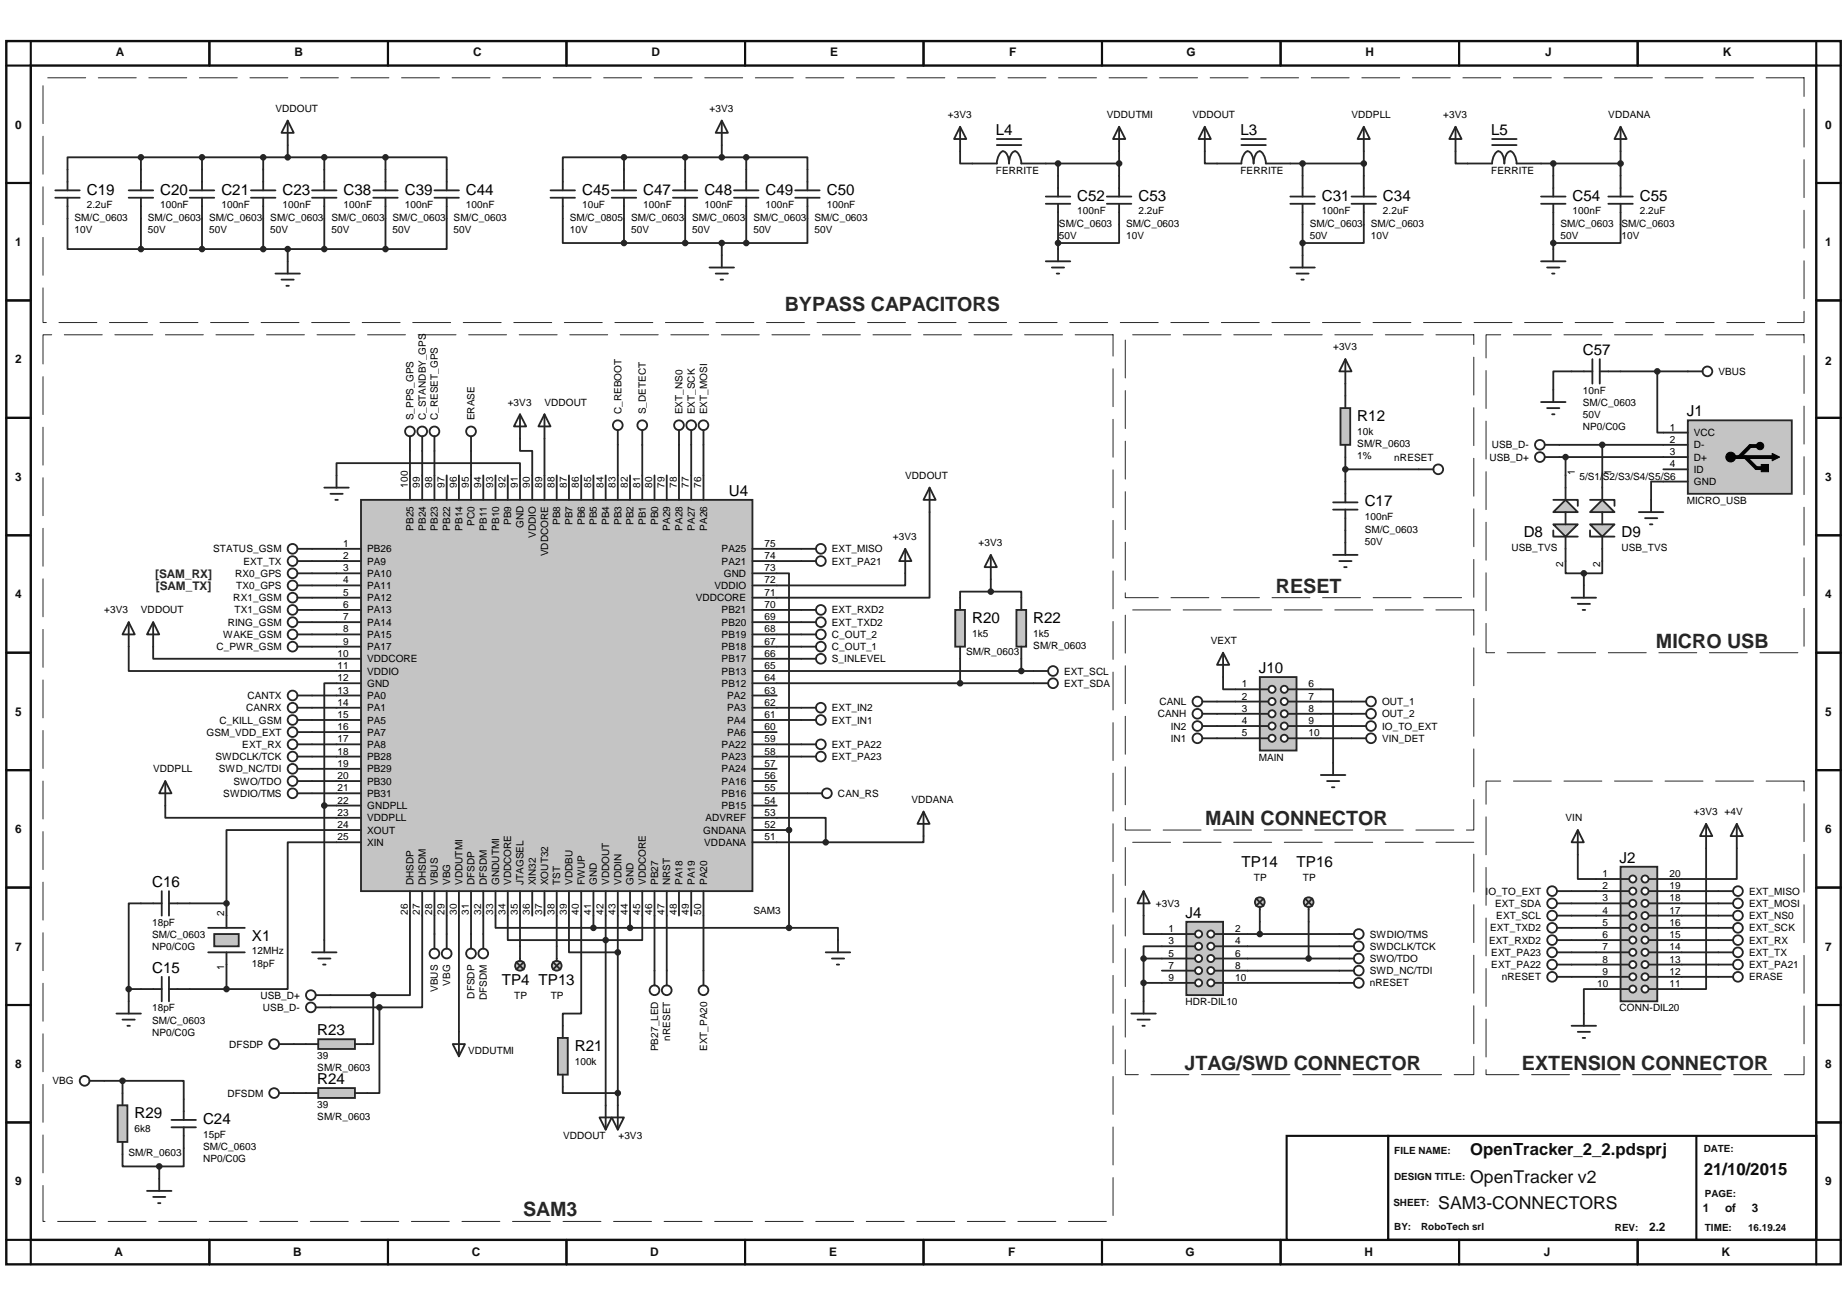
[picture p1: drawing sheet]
<svg xmlns="http://www.w3.org/2000/svg" width="297mm" height="210mm" viewBox="0 0 297 210" stroke-linecap="round" stroke-linejoin="round" font-family="sans-serif">
<defs><g id="words">
<g font-size="3.2" fill="#262626">
<text x="126.2" y="50.1">BYPASS CAPACITORS</text>
<text x="205.2" y="95.3">RESET</text>
<text x="266.3" y="104.2">MICRO USB</text>
<text x="193.8" y="132.7">MAIN CONNECTOR</text>
<text x="190.5" y="172">JTAG/SWD CONNECTOR</text>
<text x="244.8" y="172">EXTENSION CONNECTOR</text>
<text x="84.1" y="195.6">SAM3</text>
</g>
<g font-size="2.8" fill="#0e0e0e">
<text x="236.4" y="190.2">OpenTracker v2</text>
<text x="231.3" y="194.3">SAM3-CONNECTORS</text>
</g>
<g font-size="2.7" fill="#0e0e0e">
<text x="236.4" y="185.8">OpenTracker_2_2.pdsprj</text>
<text x="274" y="188.9">21/10/2015</text>
</g>
<g font-size="2.4">
<text x="160.2" y="21.7">L4</text>
<text x="199.5" y="21.7">L3</text>
<text x="239.8" y="21.7">L5</text>
<text x="14" y="31.3">C19</text>
<text x="25.8" y="31.3">C20</text>
<text x="35.6" y="31.3">C21</text>
<text x="45.4" y="31.3">C23</text>
<text x="55.3" y="31.3">C38</text>
<text x="65.1" y="31.3">C39</text>
<text x="74.9" y="31.3">C44</text>
<text x="93.6" y="31.3">C45</text>
<text x="103.5" y="31.3">C47</text>
<text x="113.3" y="31.3">C48</text>
<text x="123.1" y="31.3">C49</text>
<text x="133" y="31.3">C50</text>
<text x="173.2" y="32.3">C52</text>
<text x="183.1" y="32.3">C53</text>
<text x="212.6" y="32.3">C31</text>
<text x="222.4" y="32.3">C34</text>
<text x="252.9" y="32.3">C54</text>
<text x="263.7" y="32.3">C55</text>
<text x="254.6" y="57.1">C57</text>
<text x="218.3" y="67.7">R12</text>
<text x="271.3" y="66.9">J1</text>
<text x="117.2" y="79.7">U4</text>
<text x="219.5" y="81.4">C17</text>
<text x="245" y="86.3">D8</text>
<text x="260.8" y="86.3">D9</text>
<text x="156.3" y="100.1">R20</text>
<text x="166.2" y="100.1">R22</text>
<text x="202.4" y="108.2">J10</text>
<text x="24.5" y="142.6">C16</text>
<text x="199.7" y="139.4">TP14</text>
<text x="208.5" y="139.4">TP16</text>
<text x="260.5" y="138.7">J2</text>
<text x="190.6" y="147.5">J4</text>
<text x="40.5" y="151.2">X1</text>
<text x="24.5" y="156.4">C15</text>
<text x="80.7" y="158.4">TP4 TP13</text>
<text x="51" y="166.4">R23</text>
<text x="92.4" y="168.9">R21</text>
<text x="21.6" y="179.7">R29</text>
<text x="51" y="174.3">R24</text>
<text x="32.7" y="180.7">C24</text>
</g>
<g font-size="1.9" fill="#0e0e0e">
<text x="18.6" y="9.1">A</text>
<text x="47.3" y="9.1">B</text>
<text x="76.1" y="9.1">C</text>
<text x="104.8" y="9.1">D</text>
<text x="133.5" y="9.1">E</text>
<text x="162.3" y="9.1">F</text>
<text x="190.8" y="9.1">G</text>
<text x="219.6" y="9.1">H</text>
<text x="248.5" y="9.1">J</text>
<text x="277" y="9.1">K</text>
<text x="2.5" y="20.7">0</text>
<text x="293.5" y="20.7">0</text>
<text x="2.5" y="39.6">1</text>
<text x="293.5" y="39.6">1</text>
<text x="2.5" y="58.4">2</text>
<text x="293.5" y="58.7">2</text>
<text x="2.5" y="77.3">3</text>
<text x="293.5" y="77.3">3</text>
<text x="2.5" y="96.2">4</text>
<text x="293.5" y="96.2">4</text>
<text x="2.5" y="115.1">5</text>
<text x="293.5" y="115.1">5</text>
<text x="2.5" y="134">6</text>
<text x="293.5" y="134">6</text>
<text x="2.5" y="152.8">7</text>
<text x="293.5" y="152.8">7</text>
<text x="2.5" y="171.7">8</text>
<text x="293.5" y="171.7">8</text>
<text x="2.5" y="190.6">9</text>
<text x="293.5" y="190.6">9</text>
<text x="265.2" y="198">2.2</text>
<text x="273.9" y="194.8">1</text>
<text x="277.4" y="194.8">of</text>
<text x="281.7" y="194.8">3</text>
<text x="18.4" y="202">A</text>
<text x="47.2" y="202">B</text>
<text x="75.9" y="202">C</text>
<text x="104.6" y="202">D</text>
<text x="133.3" y="202">E</text>
<text x="162.1" y="202">F</text>
<text x="190.6" y="202">G</text>
<text x="219.4" y="202">H</text>
<text x="248.3" y="202">J</text>
<text x="276.9" y="202">K</text>
</g>
<g font-size="1.9" fill="#262626">
<text x="25" y="92.9">[SAM_RX]</text>
<text x="25.1" y="94.8">[SAM_TX]</text>
</g>
<g font-size="1.6">
<text x="44.3" y="18">VDDOUT</text>
<text x="114.1" y="18">+3V3</text>
<text x="152.4" y="19">+3V3</text>
<text x="178" y="19">VDDUTMI</text>
<text x="191.8" y="19">VDDOUT</text>
<text x="217.4" y="19">VDDPLL</text>
<text x="232.1" y="19">+3V3</text>
<text x="258.7" y="19">VDDANA</text>
<text x="160.2" y="27.9">FERRITE</text>
<text x="199.5" y="27.9">FERRITE</text>
<text x="239.8" y="27.9">FERRITE</text>
<text x="12" y="35.5">SM/C_0603</text>
<text x="14" y="33.5">2.2uF</text>
<text x="23.8" y="35.5">SM/C_0603</text>
<text x="25.8" y="33.5">100nF</text>
<text x="33.6" y="35.5">SM/C_0603</text>
<text x="35.6" y="33.5">100nF</text>
<text x="43.5" y="35.5">SM/C_0603</text>
<text x="45.4" y="33.5">100nF</text>
<text x="53.3" y="35.5">SM/C_0603</text>
<text x="55.3" y="33.5">100nF</text>
<text x="63.1" y="35.5">SM/C_0603</text>
<text x="65.1" y="33.5">100nF</text>
<text x="73" y="35.5">SM/C_0603</text>
<text x="74.9" y="33.5">100nF</text>
<text x="91.6" y="35.5">SM/C_0805</text>
<text x="93.6" y="33.5">10uF</text>
<text x="101.5" y="35.5">SM/C_0603</text>
<text x="103.5" y="33.5">100nF</text>
<text x="111.3" y="35.5">SM/C_0603</text>
<text x="113.3" y="33.5">100nF</text>
<text x="121.2" y="35.5">SM/C_0603</text>
<text x="123.1" y="33.5">100nF</text>
<text x="131" y="35.5">SM/C_0603</text>
<text x="133" y="33.5">100nF</text>
<text x="173.2" y="34.5">100nF</text>
<text x="183.1" y="34.5">2.2uF</text>
<text x="212.6" y="34.5">100nF</text>
<text x="222.4" y="34.5">2.2uF</text>
<text x="252.9" y="34.5">100nF</text>
<text x="263.7" y="34.5">2.2uF</text>
<text x="12" y="37.4">10V</text>
<text x="23.8" y="37.4">50V</text>
<text x="33.6" y="37.4">50V</text>
<text x="43.5" y="37.4">50V</text>
<text x="53.3" y="37.4">50V</text>
<text x="63.1" y="37.4">50V</text>
<text x="73" y="37.4">50V</text>
<text x="91.6" y="37.4">10V</text>
<text x="101.5" y="37.4">50V</text>
<text x="111.3" y="37.4">50V</text>
<text x="121.2" y="37.4">50V</text>
<text x="131" y="37.4">50V</text>
<text x="170.3" y="36.4">SM/C_0603</text>
<text x="170.3" y="38.4">50V</text>
<text x="181.1" y="36.4">SM/C_0603</text>
<text x="181.1" y="38.4">10V</text>
<text x="210.6" y="36.4">SM/C_0603</text>
<text x="210.6" y="38.4">50V</text>
<text x="220.5" y="36.4">SM/C_0603</text>
<text x="220.5" y="38.4">10V</text>
<text x="250.9" y="36.4">SM/C_0603</text>
<text x="250.9" y="38.4">50V</text>
<text x="260.8" y="36.4">SM/C_0603</text>
<text x="260.8" y="38.4">10V</text>
<text x="214.4" y="56.3">+3V3</text>
<text x="81.7" y="65.2">+3V3</text>
<text x="87.6" y="65.2">VDDOUT</text>
<text x="254.6" y="63.3">10nF</text>
<text x="254.6" y="65.3">SM/C_0603</text>
<text x="276.3" y="60.3">VBUS</text>
<text x="66.5" y="67.6" transform="rotate(-90 66.5 67.6)">S_PPS_GPS</text>
<text x="68.5" y="67.6" transform="rotate(-90 68.5 67.6)">C_STANDBY_GPS</text>
<text x="70.4" y="67.6" transform="rotate(-90 70.4 67.6)">C_RESET_GPS</text>
<text x="76.3" y="67.6" transform="rotate(-90 76.3 67.6)">ERASE</text>
<text x="99.9" y="66.6" transform="rotate(-90 99.9 66.6)">C_REBOOT</text>
<text x="103.9" y="66.6" transform="rotate(-90 103.9 66.6)">S_DETECT</text>
<text x="109.8" y="66.6" transform="rotate(-90 109.8 66.6)">EXT_NS0</text>
<text x="111.7" y="66.6" transform="rotate(-90 111.7 66.6)">EXT_SCK</text>
<text x="113.7" y="66.6" transform="rotate(-90 113.7 66.6)">EXT_MOSI</text>
<text x="218.3" y="69.9">10k</text>
<text x="218.3" y="71.9">SM/R_0603</text>
<text x="254.6" y="67.3">50V</text>
<text x="254.6" y="69.2">NP0/C0G</text>
<text x="268.6" y="69.2">1</text>
<text x="268.6" y="71.2">2</text>
<text x="272.4" y="70.1">VCC</text>
<text x="145.6" y="77">VDDOUT</text>
<text x="218.3" y="73.8">1%</text>
<text x="224.2" y="74.1">nRESET</text>
<text x="239.5" y="74.1">USB_D+</text>
<text x="239.9" y="72.1">USB_D-</text>
<text x="253.3" y="76.4" transform="rotate(-90 253.3 76.4)">1</text>
<text x="254" y="77.1">5/S1/S2/S3/S4/S5/S6</text>
<text x="259.2" y="76.4" transform="rotate(-90 259.2 76.4)">1</text>
<text x="268.6" y="73.2">3</text>
<text x="268.6" y="75.1">4</text>
<text x="272.4" y="72.1">D-</text>
<text x="272.4" y="74.1">D+</text>
<text x="272.4" y="76">ID</text>
<text x="272.4" y="78">GND</text>
<text x="65.6" y="78.4" transform="rotate(-90 65.6 78.4)">100</text>
<text x="67.5" y="78.4" transform="rotate(-90 67.5 78.4)">99</text>
<text x="69.5" y="78.4" transform="rotate(-90 69.5 78.4)">98</text>
<text x="71.5" y="78.4" transform="rotate(-90 71.5 78.4)">97</text>
<text x="73.4" y="78.4" transform="rotate(-90 73.4 78.4)">96</text>
<text x="75.4" y="78.4" transform="rotate(-90 75.4 78.4)">95</text>
<text x="77.4" y="78.4" transform="rotate(-90 77.4 78.4)">94</text>
<text x="79.3" y="78.4" transform="rotate(-90 79.3 78.4)">93</text>
<text x="81.3" y="78.4" transform="rotate(-90 81.3 78.4)">92</text>
<text x="83.3" y="78.4" transform="rotate(-90 83.3 78.4)">91</text>
<text x="85.2" y="78.4" transform="rotate(-90 85.2 78.4)">90</text>
<text x="87.2" y="78.4" transform="rotate(-90 87.2 78.4)">89</text>
<text x="89.2" y="78.4" transform="rotate(-90 89.2 78.4)">88</text>
<text x="91.1" y="78.4" transform="rotate(-90 91.1 78.4)">87</text>
<text x="93.1" y="78.4" transform="rotate(-90 93.1 78.4)">86</text>
<text x="95.1" y="78.4" transform="rotate(-90 95.1 78.4)">85</text>
<text x="97" y="78.4" transform="rotate(-90 97 78.4)">84</text>
<text x="99" y="78.4" transform="rotate(-90 99 78.4)">83</text>
<text x="101" y="78.4" transform="rotate(-90 101 78.4)">82</text>
<text x="102.9" y="78.4" transform="rotate(-90 102.9 78.4)">81</text>
<text x="104.9" y="78.4" transform="rotate(-90 104.9 78.4)">80</text>
<text x="106.9" y="78.4" transform="rotate(-90 106.9 78.4)">79</text>
<text x="108.8" y="78.4" transform="rotate(-90 108.8 78.4)">78</text>
<text x="110.8" y="78.4" transform="rotate(-90 110.8 78.4)">77</text>
<text x="112.8" y="78.4" transform="rotate(-90 112.8 78.4)">76</text>
<text x="219.5" y="83.7">100nF</text>
<text x="271.3" y="81">MICRO_USB</text>
<text x="34.3" y="88.8">STATUS_GSM</text>
<text x="55.2" y="87.9">1</text>
<text x="55.2" y="89.9">2</text>
<text x="59.1" y="88.8">PB26</text>
<text x="66.5" y="85.3" transform="rotate(-90 66.5 85.3)">PB25</text>
<text x="68.5" y="85.3" transform="rotate(-90 68.5 85.3)">PB24</text>
<text x="70.4" y="85.3" transform="rotate(-90 70.4 85.3)">PB23</text>
<text x="72.4" y="85.3" transform="rotate(-90 72.4 85.3)">PB22</text>
<text x="74.4" y="85.3" transform="rotate(-90 74.4 85.3)">PB14</text>
<text x="76.3" y="84.5" transform="rotate(-90 76.3 84.5)">PC0</text>
<text x="78.3" y="85.3" transform="rotate(-90 78.3 85.3)">PB11</text>
<text x="80.3" y="85.3" transform="rotate(-90 80.3 85.3)">PB10</text>
<text x="82.2" y="84.4" transform="rotate(-90 82.2 84.4)">PB9</text>
<text x="84.2" y="84.9" transform="rotate(-90 84.2 84.9)">GND</text>
<text x="86.2" y="86.5" transform="rotate(-90 86.2 86.5)">VDDIO</text>
<text x="88.1" y="89.5" transform="rotate(-90 88.1 89.5)">VDDCORE</text>
<text x="90.1" y="84.4" transform="rotate(-90 90.1 84.4)">PB8</text>
<text x="92.1" y="84.4" transform="rotate(-90 92.1 84.4)">PB7</text>
<text x="94" y="84.4" transform="rotate(-90 94 84.4)">PB6</text>
<text x="96" y="84.4" transform="rotate(-90 96 84.4)">PB5</text>
<text x="98" y="84.4" transform="rotate(-90 98 84.4)">PB4</text>
<text x="99.9" y="84.4" transform="rotate(-90 99.9 84.4)">PB3</text>
<text x="101.9" y="84.4" transform="rotate(-90 101.9 84.4)">PB2</text>
<text x="103.9" y="84.4" transform="rotate(-90 103.9 84.4)">PB1</text>
<text x="105.8" y="84.4" transform="rotate(-90 105.8 84.4)">PB0</text>
<text x="107.8" y="85.3" transform="rotate(-90 107.8 85.3)">PA29</text>
<text x="109.8" y="85.3" transform="rotate(-90 109.8 85.3)">PA28</text>
<text x="111.7" y="85.3" transform="rotate(-90 111.7 85.3)">PA27</text>
<text x="113.7" y="85.3" transform="rotate(-90 113.7 85.3)">PA26</text>
<text x="116.1" y="88.8">PA25</text>
<text x="123" y="87.9">75</text>
<text x="123" y="89.9">74</text>
<text x="133.8" y="88.8">EXT_MISO</text>
<text x="143.6" y="86.8">+3V3</text>
<text x="157.4" y="87.8">+3V3</text>
<text x="219.5" y="85.6">SM/C_0603</text>
<text x="219.5" y="87.6">50V</text>
<text x="243.1" y="88.6">USB_TVS</text>
<text x="260.8" y="88.6">USB_TVS</text>
<text x="37.8" y="92.8">RX0_GPS</text>
<text x="38" y="94.7">TX0_GPS</text>
<text x="39.2" y="90.8">EXT_TX</text>
<text x="55.2" y="91.9">3</text>
<text x="55.2" y="93.8">4</text>
<text x="55.2" y="95.8">5</text>
<text x="59.1" y="90.8">PA9</text>
<text x="59.1" y="92.8">PA10</text>
<text x="59.1" y="94.7">PA11</text>
<text x="114.9" y="94.7">VDDIO</text>
<text x="116.1" y="90.8">PA21</text>
<text x="116.4" y="92.8">GND</text>
<text x="123" y="91.9">73</text>
<text x="123" y="93.8">72</text>
<text x="123" y="95.8">71</text>
<text x="133.8" y="90.8">EXT_PA21</text>
<text x="251.4" y="91.1" transform="rotate(-90 251.4 91.1)">2</text>
<text x="257.3" y="91.1" transform="rotate(-90 257.3 91.1)">2</text>
<text x="16.8" y="98.6">+3V3</text>
<text x="22.7" y="98.6">VDDOUT</text>
<text x="36.6" y="100.6">RING_GSM</text>
<text x="37.5" y="96.7">RX1_GSM</text>
<text x="37.7" y="98.6">TX1_GSM</text>
<text x="55.2" y="97.7">6</text>
<text x="55.2" y="99.7">7</text>
<text x="55.2" y="101.7">8</text>
<text x="59.1" y="96.7">PA12</text>
<text x="59.1" y="98.6">PA13</text>
<text x="59.1" y="100.6">PA14</text>
<text x="111.9" y="96.7">VDDCORE</text>
<text x="116.1" y="98.6">PB21</text>
<text x="116.1" y="100.6">PB20</text>
<text x="123" y="97.7">70</text>
<text x="123" y="99.7">69</text>
<text x="123" y="101.7">68</text>
<text x="133.8" y="100.6">EXT_TXD2</text>
<text x="133.8" y="98.6">EXT_RXD2</text>
<text x="34.8" y="104.5">C_PWR_GSM</text>
<text x="35.9" y="102.6">WAKE_GSM</text>
<text x="54.3" y="105.6">10</text>
<text x="54.3" y="107.6">11</text>
<text x="55.2" y="103.7">9</text>
<text x="59.1" y="102.6">PA15</text>
<text x="59.1" y="104.5">PA17</text>
<text x="59.1" y="106.5">VDDCORE</text>
<text x="116.1" y="102.6">PB19</text>
<text x="116.1" y="104.5">PB18</text>
<text x="116.1" y="106.5">PB17</text>
<text x="123" y="103.7">67</text>
<text x="123" y="105.6">66</text>
<text x="123" y="107.6">65</text>
<text x="133.8" y="106.5">S_INLEVEL</text>
<text x="133.8" y="102.6">C_OUT_2</text>
<text x="133.8" y="104.5">C_OUT_1</text>
<text x="155.4" y="105.3">SM/R_0603</text>
<text x="156.3" y="102.3">1k5</text>
<text x="166.2" y="102.3">1k5</text>
<text x="166.2" y="104.3">SM/R_0603</text>
<text x="194.7" y="103.6">VEXT</text>
<text x="39.8" y="112.4">CANTX</text>
<text x="54.3" y="109.5">12</text>
<text x="54.3" y="111.5">13</text>
<text x="54.3" y="113.5">14</text>
<text x="59.1" y="108.5">VDDIO</text>
<text x="59.1" y="110.4">GND</text>
<text x="59.1" y="112.4">PA0</text>
<text x="116.1" y="108.5">PB13</text>
<text x="116.1" y="110.4">PB12</text>
<text x="116.9" y="112.4">PA2</text>
<text x="123" y="109.5">64</text>
<text x="123" y="113.5">62</text>
<text x="123" y="111.5">63</text>
<text x="171.1" y="108.5">EXT_SCL</text>
<text x="171.1" y="110.4">EXT_SDA</text>
<text x="186.5" y="113.4">CANL</text>
<text x="199.7" y="110.5">1</text>
<text x="199.7" y="112.5">2</text>
<text x="210.5" y="110.5">6</text>
<text x="210.5" y="112.5">7</text>
<text x="222.3" y="113.4">OUT_1</text>
<text x="33.2" y="118.3">GSM_VDD_EXT</text>
<text x="35.3" y="116.3">C_KILL_GSM</text>
<text x="39.6" y="114.4">CANRX</text>
<text x="54.3" y="115.4">15</text>
<text x="54.3" y="117.4">16</text>
<text x="54.3" y="119.4">17</text>
<text x="59.1" y="114.4">PA1</text>
<text x="59.1" y="116.3">PA5</text>
<text x="59.1" y="118.3">PA7</text>
<text x="116.9" y="114.4">PA3</text>
<text x="116.9" y="116.3">PA4</text>
<text x="116.9" y="118.3">PA6</text>
<text x="123" y="119.4">59</text>
<text x="123" y="115.4">61</text>
<text x="123" y="117.4">60</text>
<text x="133.8" y="116.3">EXT_IN1</text>
<text x="133.8" y="114.4">EXT_IN2</text>
<text x="186.2" y="115.3">CANH</text>
<text x="188.3" y="119.3">IN1</text>
<text x="188.3" y="117.3">IN2</text>
<text x="199.7" y="114.4">3</text>
<text x="199.7" y="116.4">4</text>
<text x="199.7" y="118.4">5</text>
<text x="210.5" y="114.4">8</text>
<text x="210.5" y="116.4">9</text>
<text x="210.5" y="118.4">10</text>
<text x="222.3" y="115.3">OUT_2</text>
<text x="222.3" y="119.3">VIN_DET</text>
<text x="222.3" y="117.3">IO_TO_EXT</text>
<text x="24.6" y="124.2">VDDPLL</text>
<text x="34.6" y="122.2">SWDCLK/TCK</text>
<text x="35.2" y="124.2">SWD_NC/TDI</text>
<text x="39" y="120.2">EXT_RX</text>
<text x="54.3" y="121.3">18</text>
<text x="54.3" y="123.3">19</text>
<text x="54.3" y="125.3">20</text>
<text x="59.1" y="120.2">PA8</text>
<text x="59.1" y="122.2">PB28</text>
<text x="59.1" y="124.2">PB29</text>
<text x="116.1" y="120.2">PA22</text>
<text x="116.1" y="122.2">PA23</text>
<text x="116.1" y="124.2">PA24</text>
<text x="123" y="121.3">58</text>
<text x="123" y="123.3">57</text>
<text x="123" y="125.3">56</text>
<text x="133.8" y="122.2">EXT_PA23</text>
<text x="133.8" y="120.2">EXT_PA22</text>
<text x="202.4" y="122.3">MAIN</text>
<text x="35.9" y="128.1">SWDIO/TMS</text>
<text x="37.5" y="126.2">SWO/TDO</text>
<text x="54.3" y="127.2">21</text>
<text x="54.3" y="129.2">22</text>
<text x="54.3" y="131.2">23</text>
<text x="59.1" y="126.2">PB30</text>
<text x="59.1" y="128.1">PB31</text>
<text x="59.1" y="130.1">GNDPLL</text>
<text x="116.1" y="126.2">PA16</text>
<text x="116.1" y="128.1">PB16</text>
<text x="116.1" y="130.1">PB15</text>
<text x="123" y="127.2">55</text>
<text x="123" y="129.2">54</text>
<text x="123" y="131.2">53</text>
<text x="134.8" y="128.1">CAN_RS</text>
<text x="146.6" y="129.1">VDDANA</text>
<text x="272.4" y="131.1">+3V3 +4V</text>
<text x="54.3" y="133.1">24</text>
<text x="54.3" y="135.1">25</text>
<text x="59.1" y="132.1">VDDPLL</text>
<text x="59.1" y="134">XOUT</text>
<text x="59.1" y="136">XIN</text>
<text x="113.1" y="134">GNDANA</text>
<text x="113.3" y="136">VDDANA</text>
<text x="113.4" y="132.1">ADVREF</text>
<text x="123" y="133.1">52</text>
<text x="123" y="135.1">51</text>
<text x="251.8" y="132.1">VIN</text>
<text x="66.5" y="142.3" transform="rotate(-90 66.5 142.3)">DHSDP</text>
<text x="68.5" y="142.3" transform="rotate(-90 68.5 142.3)">DHSDM</text>
<text x="70.4" y="142.3" transform="rotate(-90 70.4 142.3)">VBUS</text>
<text x="72.4" y="142.3" transform="rotate(-90 72.4 142.3)">VBG</text>
<text x="74.4" y="142.3" transform="rotate(-90 74.4 142.3)">VDDUTMI</text>
<text x="76.3" y="142.3" transform="rotate(-90 76.3 142.3)">DFSDP</text>
<text x="78.3" y="142.3" transform="rotate(-90 78.3 142.3)">DFSDM</text>
<text x="80.3" y="142.3" transform="rotate(-90 80.3 142.3)">GNDUTMI</text>
<text x="82.2" y="142.3" transform="rotate(-90 82.2 142.3)">VDDCORE</text>
<text x="84.2" y="142.3" transform="rotate(-90 84.2 142.3)">JTAGSEL</text>
<text x="86.2" y="142.3" transform="rotate(-90 86.2 142.3)">XIN32</text>
<text x="88.1" y="142.3" transform="rotate(-90 88.1 142.3)">XOUT32</text>
<text x="90.1" y="142.3" transform="rotate(-90 90.1 142.3)">TST</text>
<text x="92.1" y="142.3" transform="rotate(-90 92.1 142.3)">VDDBU</text>
<text x="94" y="142.3" transform="rotate(-90 94 142.3)">FWUP</text>
<text x="96" y="142.3" transform="rotate(-90 96 142.3)">GND</text>
<text x="98" y="142.3" transform="rotate(-90 98 142.3)">VDDOUT</text>
<text x="99.9" y="142.3" transform="rotate(-90 99.9 142.3)">VDDIN</text>
<text x="101.9" y="142.3" transform="rotate(-90 101.9 142.3)">GND</text>
<text x="103.9" y="142.3" transform="rotate(-90 103.9 142.3)">VDDCORE</text>
<text x="105.8" y="142.3" transform="rotate(-90 105.8 142.3)">PB27</text>
<text x="107.8" y="142.3" transform="rotate(-90 107.8 142.3)">NRST</text>
<text x="109.8" y="142.3" transform="rotate(-90 109.8 142.3)">PA18</text>
<text x="111.7" y="142.3" transform="rotate(-90 111.7 142.3)">PA19</text>
<text x="113.7" y="142.3" transform="rotate(-90 113.7 142.3)">PA20</text>
<text x="201.7" y="141.7">TP</text>
<text x="209.5" y="141.7">TP</text>
<text x="238.9" y="143.8">IO_TO_EXT</text>
<text x="257.7" y="141">1</text>
<text x="257.7" y="143">2</text>
<text x="268.5" y="141">20</text>
<text x="268.5" y="143">19</text>
<text x="281.3" y="143.8">EXT_MISO</text>
<text x="24.5" y="148.9">18pF</text>
<text x="36.1" y="147.2" transform="rotate(-90 36.1 147.2)">2</text>
<text x="65.6" y="147" transform="rotate(-90 65.6 147)">26</text>
<text x="67.5" y="147" transform="rotate(-90 67.5 147)">27</text>
<text x="69.5" y="147" transform="rotate(-90 69.5 147)">28</text>
<text x="71.5" y="147" transform="rotate(-90 71.5 147)">29</text>
<text x="73.4" y="147" transform="rotate(-90 73.4 147)">30</text>
<text x="75.4" y="147" transform="rotate(-90 75.4 147)">31</text>
<text x="77.4" y="147" transform="rotate(-90 77.4 147)">32</text>
<text x="79.3" y="147" transform="rotate(-90 79.3 147)">33</text>
<text x="81.3" y="147" transform="rotate(-90 81.3 147)">34</text>
<text x="83.3" y="147" transform="rotate(-90 83.3 147)">35</text>
<text x="85.2" y="147" transform="rotate(-90 85.2 147)">36</text>
<text x="87.2" y="147" transform="rotate(-90 87.2 147)">37</text>
<text x="89.2" y="147" transform="rotate(-90 89.2 147)">38</text>
<text x="91.1" y="147" transform="rotate(-90 91.1 147)">39</text>
<text x="93.1" y="147" transform="rotate(-90 93.1 147)">40</text>
<text x="95.1" y="147" transform="rotate(-90 95.1 147)">41</text>
<text x="97" y="147" transform="rotate(-90 97 147)">42</text>
<text x="99" y="147" transform="rotate(-90 99 147)">43</text>
<text x="101" y="147" transform="rotate(-90 101 147)">44</text>
<text x="102.9" y="147" transform="rotate(-90 102.9 147)">45</text>
<text x="104.9" y="147" transform="rotate(-90 104.9 147)">46</text>
<text x="106.9" y="147" transform="rotate(-90 106.9 147)">47</text>
<text x="108.8" y="147" transform="rotate(-90 108.8 147)">48</text>
<text x="110.8" y="147" transform="rotate(-90 110.8 147)">49</text>
<text x="112.8" y="147" transform="rotate(-90 112.8 147)">50</text>
<text x="121.2" y="146.9">SAM3</text>
<text x="185.9" y="145.8">+3V3</text>
<text x="187.9" y="149.9">1</text>
<text x="198.7" y="149.9">2</text>
<text x="239.6" y="149.8">EXT_TXD2</text>
<text x="240.4" y="145.8">EXT_SDA</text>
<text x="240.6" y="147.8">EXT_SCL</text>
<text x="257.7" y="144.9">3</text>
<text x="257.7" y="146.9">4</text>
<text x="257.7" y="148.9">5</text>
<text x="268.5" y="144.9">18</text>
<text x="268.5" y="146.9">17</text>
<text x="268.5" y="148.9">16</text>
<text x="281.3" y="145.8">EXT_MOSI</text>
<text x="281.3" y="147.8">EXT_NS0</text>
<text x="281.3" y="149.8">EXT_SCK</text>
<text x="24.5" y="150.8">SM/C_0603</text>
<text x="24.5" y="152.8">NP0/C0G</text>
<text x="36.1" y="156" transform="rotate(-90 36.1 156)">1</text>
<text x="40.5" y="153.5">12MHz</text>
<text x="40.5" y="155.4">18pF</text>
<text x="187.9" y="151.8">3</text>
<text x="187.9" y="153.8">5</text>
<text x="187.9" y="155.7">7</text>
<text x="198.7" y="151.8">4</text>
<text x="198.7" y="153.8">6</text>
<text x="198.7" y="155.7">8</text>
<text x="220.3" y="152.7">SWDCLK/TCK</text>
<text x="220.3" y="150.7">SWDIO/TMS</text>
<text x="220.3" y="154.7">SWO/TDO</text>
<text x="239.5" y="151.7">EXT_RXD2</text>
<text x="239.8" y="155.7">EXT_PA22</text>
<text x="239.8" y="153.7">EXT_PA23</text>
<text x="257.7" y="150.8">6</text>
<text x="257.7" y="152.8">7</text>
<text x="257.7" y="154.8">8</text>
<text x="268.5" y="150.8">15</text>
<text x="268.5" y="152.8">14</text>
<text x="268.5" y="154.8">13</text>
<text x="281.3" y="153.7">EXT_TX</text>
<text x="281.3" y="151.7">EXT_RX</text>
<text x="281.3" y="155.7">EXT_PA21</text>
<text x="41.9" y="160.6">USB_D+</text>
<text x="70.4" y="159.5" transform="rotate(-90 70.4 159.5)">VBUS</text>
<text x="72.4" y="158.5" transform="rotate(-90 72.4 158.5)">VBG</text>
<text x="76.3" y="160.6" transform="rotate(-90 76.3 160.6)">DFSDP</text>
<text x="78.3" y="160.8" transform="rotate(-90 78.3 160.8)">DFSDM</text>
<text x="82.7" y="160.7">TP</text>
<text x="88.6" y="160.7">TP</text>
<text x="187.9" y="157.7">9</text>
<text x="190.6" y="161.6">HDR-DIL10</text>
<text x="198.7" y="157.7">10</text>
<text x="220.3" y="158.6">nRESET</text>
<text x="220.3" y="156.6">SWD_NC/TDI</text>
<text x="241.5" y="157.6">nRESET</text>
<text x="256.9" y="158.7">10</text>
<text x="257.7" y="156.7">9</text>
<text x="268.5" y="156.7">12</text>
<text x="268.5" y="158.7">11</text>
<text x="281.3" y="157.6">ERASE</text>
<text x="24.5" y="162.6">18pF</text>
<text x="24.5" y="164.6">SM/C_0603</text>
<text x="24.5" y="166.6">NP0/C0G</text>
<text x="42.3" y="162.5">USB_D-</text>
<text x="107.8" y="167.3" transform="rotate(-90 107.8 167.3)">nRESET</text>
<text x="260.5" y="162.6">CONN-DIL20</text>
<text x="36.8" y="168.4">DFSDP</text>
<text x="51" y="170.3">39</text>
<text x="51" y="172.3">SM/R_0603</text>
<text x="75.3" y="169.4">VDDUTMI</text>
<text x="92.4" y="171.2">100k</text>
<text x="105.8" y="169" transform="rotate(-90 105.8 169)">PB27_LED</text>
<text x="113.7" y="169" transform="rotate(-90 113.7 169)">EXT_PA20</text>
<text x="8.4" y="174.3">VBG</text>
<text x="36.6" y="176.3">DFSDM</text>
<text x="51" y="178.2">39</text>
<text x="20.7" y="185.9">SM/R_0603</text>
<text x="21.6" y="182">6k8</text>
<text x="32.7" y="183">15pF</text>
<text x="32.7" y="184.9">SM/C_0603</text>
<text x="51" y="180.1">SM/R_0603</text>
<text x="90.6" y="183.2">VDDOUT</text>
<text x="99.5" y="183.2">+3V3</text>
<text x="32.7" y="186.9">NP0/C0G</text>
</g>
<g font-size="1.6" fill="#0e0e0e">
<text x="224.2" y="185.6">FILE NAME:</text>
<text x="274" y="185.2">DATE:</text>
<text x="224.2" y="189.8">DESIGN TITLE:</text>
<text x="224.1" y="193.9">SHEET:</text>
<text x="224.2" y="197.8">BY:</text>
<text x="228.6" y="197.8">RoboTech srl</text>
<text x="259.7" y="197.9">REV:</text>
<text x="274.2" y="197.9">TIME:</text>
<text x="274.2" y="192.4">PAGE:</text>
<text x="281.1" y="197.9">16.19.24</text>
</g>
</g></defs>
<path d="M223.2 182.6h68.9v16.7h-68.9z" fill="#fff" stroke="#0e0e0e" stroke-width=".34"/>
<path d="M1 6.6h295v196.7h-295zM4.9 10.5h287.2v188.8h-287.2z" fill="none" stroke="#0e0e0e" stroke-width=".38"/>
<g fill="none" stroke="#0e0e0e" stroke-width=".34">
<path d="M4.9 6.6v3.9h-3.9M33.7 6.6v3.9M62.4 6.6v3.9M91.1 6.6v3.9M119.8 6.6v3.9M148.5 6.6v3.9M177.2 6.6v3.9M205.9 6.6v3.9M234.7 6.6v3.9M263.4 6.6v3.9M292.1 6.6v3.9h3.9M1 29.4h3.9"/>
<path d="M292.1 29.4h3.9M1 48.3h3.9M292.1 48.3h3.9M1 67.2h3.9M292.1 67.2h3.9M1 86.1h3.9M292.1 86.1h3.9M1 104.9h3.9M292.1 104.9h3.9M1 123.8h3.9M292.1 123.8h3.9M1 142.7h3.9"/>
<path d="M292.1 142.7h3.9M1 161.6h3.9M292.1 161.6h3.9M1 199.3h3.9v4M1 180.5h3.9M33.7 199.3v4M62.4 199.3v4M91.1 199.3v4M119.8 199.3v4M148.5 199.3v4M177.2 199.3v4M205.9 199.3v4"/>
<path d="M234.7 199.3v4M263.4 199.3v4M272.8 182.7v16.5M292.1 180.5h3.9M296 199.3h-3.9v4"/>
</g>
<path d="M206.9 182.6h16.3v16.7h-16.3z" fill="#fff" stroke="#0e0e0e" stroke-width=".34"/>
<g fill="none" stroke="#252525" stroke-width=".3">
<path d="M10.9 35.1v4.9h11.8M22.7 25.3h9.8M22.7 25.3h-11.8v2M22.7 25.3v2M22.7 35.1v4.9h9.8M32.5 35.1v4.9M42.3 25.3h19.7M42.3 25.3h-9.8v2M42.3 25.3v2M42.3 35.1v4.9M46.3 23.3v2M52.2 25.3v2"/>
<path d="M52.2 35.1v4.9M62 35.1v4.9M62 25.3v2M62 25.3h9.8v2M71.8 35.1v4.9h-9.8M90.5 35.1v4h9.8M100.3 25.3h9.9M100.3 39.1h19.7M100.3 25.3v2M100.3 35.1v4M100.3 25.3h-9.8v2M110.2 25.3v2"/>
<path d="M110.2 35.1v4M116.1 23.3v2h-5.9M116.1 39.1v1.9M116.1 25.3h3.9v2M120 25.3h9.9v2M120 35.1v4M129.9 35.1v4h-9.9M154.4 24.3v2h2M168.2 26.3h11.8M170.2 36.1v3.9M170.2 26.3v2M180 36.1v3h-9.8"/>
<path d="M180 24.3v4M193.8 24.3v2h1.9M207.5 26.3h11.8M209.5 36.1v4.9M209.5 26.3v2M219.3 36.1v3h-9.8M219.3 24.3v4M234.1 24.3v2h1.9M247.8 26.3h12.8M249.8 36.1v3.9M249.8 26.3v2M260.6 36.1v3h-10.8"/>
<path d="M260.6 24.3v4M46.3 40v2M62 40h-29.5M252.7 59.7h-2.9v3M260.6 59.7h10.8M266.5 59.7v9.9h1M54.1 76.4v-1.9h29.5v1.9M65.9 72.5v3.9M67.9 72.5v3.9M69.9 72.5v3.9M75.8 72.5v3.9M83.6 70.5v2h2v3.9"/>
<path d="M87.6 70.5v5.9M99.4 71.5v4.9M103.3 71.5v4.9M109.2 71.5v4.9M111.2 71.5v4.9M113.1 71.5v4.9M216.4 61.7v1.9M216.4 73.5v3.9M216.4 75.5h11.8M250.8 71.5h16.7M250.8 73.5h16.7M251.8 73.5v2.9"/>
<path d="M257.7 71.5v4.9M267.5 77.4h-2v3M50.2 90.2h3.9M50.2 92.2h3.9M50.2 94.1h3.9M50.2 96.1h3.9M50.2 98.1h3.9M50.2 88.2h3.9M124.9 90.2h4M124.9 98.1h4M124.9 92.2h2v41.3M124.9 88.2h4"/>
<path d="M145.6 92.2v1.9h-20.7M149.5 82.3v13.8h-24.6M159.3 93.2v1.9M159.3 95.1h5v1M159.3 95.1h-4.9v1M216.4 85.3v1.9M251.8 90.2v2h2.9M254.7 92.2v1.9M257.7 90.2v2h-3M20.7 104v3.9h33.4M24.6 104v1.9h29.5M50.2 119.7h3.9"/>
<path d="M50.2 102h3.9M50.2 111.8h3.9M50.2 113.8h3.9M50.2 100h3.9M50.2 104h3.9M50.2 115.8h3.9M50.2 117.7h3.9M54.1 109.9h-1.9v19.6M124.9 113.8h4M124.9 104h4M124.9 115.8h4M124.9 105.9h4"/>
<path d="M124.9 119.7h4M124.9 102h4M124.9 100h4M124.9 107.9h41.3M124.9 109.9h41.3M154.4 105.9v4M164.3 105.9v2M195.7 112.8h3M195.7 114.8h3M195.7 118.7h3M195.7 116.7h3M196.7 108.9v1.9h2"/>
<path d="M212.4 110.8h2v11.8M212.4 112.8h5M212.4 114.8h5M212.4 118.7h5M212.4 116.7h5M26.6 129.5v2h27.5M50.2 121.6h3.9M50.2 127.6h3.9M50.2 123.6h3.9M50.2 125.6h3.9M52.2 129.5v21.7M52.2 129.5h1.9"/>
<path d="M54.1 133.5h-17.7v11.7M54.1 135.4h-7.8v23.6h-9.9M124.9 121.6h4M124.9 131.5h7.9v3.9M124.9 133.5h2M124.9 135.4h7.9M124.9 127.6h5M126.9 133.5v15.7M148.5 134.4v1h-15.7M253.7 137.4v3.9h3M274.4 136.4v22.6h-3.9M279.3 136.4v4.9h-8.8"/>
<path d="M20.7 159h2M20.7 159v2M22.7 145.2h-2v13.8M30.5 159h5.9M30.5 145.2h5.9M36.4 145.2v2M36.4 155.1v3.9M53.1 160h6.9M60 160v7.9h-.9M65.9 147.2v12.8h-5.9M67.9 147.2v14.8h-6.9M69.9 147.2v3"/>
<path d="M71.8 147.2v3M73.8 147.2v18.7M75.8 147.2v3M77.7 147.2v3M79.7 147.2v2h15.7M81.7 147.2v4h21.6v-4M83.6 147.2v4.9M89.5 147.2v4.9M91.5 147.2v5.9h7.9M93.5 147.2v15.8h-3v1.9M95.4 149.2h5.9M95.4 147.2v2"/>
<path d="M97.4 147.2v30.5M99.4 147.2v30.5M101.3 149.2h33.5v2M101.3 147.2v2M105.3 147.2v8.9M107.2 147.2v8.9M113.1 147.2v8.9M183.9 147.2v3h3M183.9 154.1v6.9M183.9 158h3M183.9 154.1h3M186.9 152.1h-3v2"/>
<path d="M200.6 154.1h14.8M200.6 156.1h14.8M200.6 150.2h14.8M200.6 152.1h14.8M200.6 158h14.8M202.6 148.2v2M210.5 148.2v5.9M252.7 149.2h4M252.7 151.2h4M252.7 153.1h4M252.7 155.1h4M252.7 157.1h4"/>
<path d="M252.7 145.2h4M252.7 143.3h4M252.7 147.2h4M256.7 159h-2v4M270.5 145.2h5.8M270.5 149.2h5.8M270.5 143.3h5.8M270.5 147.2h5.8M270.5 151.2h5.8M270.5 153.1h5.8M270.5 155.1h5.8M270.5 157.1h5.8"/>
<path d="M16.8 173.8h2.9M19.7 173.8h9.8v2.9M19.7 173.8v1.9M47.2 175.7h2M47.2 167.9h2M53.1 162h7.9M61 162v13.7h-1.9M90.5 174.8v.9h8.9M19.7 185.6v1.9h5.9M25.6 187.5v2M29.5 184.6v2.9h-3.9"/>
</g>
<path d="M33.5 153.1h5.9M33.5 149.2h5.9" fill="none" stroke="#262626" stroke-width=".3"/>
<path d="M34.5 150.2h3.9v1.9h-3.9z" fill="#c4c4c4" stroke="#262626" stroke-width=".3"/>
<g fill="none" stroke="#262626" stroke-width=".3">
<path d="M216.4 77.4v3.4M214.4 80.8h3.9M214.4 81.9h3.9M216.4 81.9v3.4M22.7 159h3.3M22.7 145.2h3.3M26 143.3v3.9M26 157.1v3.9M27.2 143.3v3.9M27.2 157.1v3.9M27.2 159h3.3M27.2 145.2h3.3"/>
<path d="M36.4 147.2v2M36.4 153.1v2"/>
</g>
<path d="M214.4 89.2h3.9M215.4 90.2h2M216.2 91.2h.4M216.4 87.2v2M18.7 163h4M19.7 163.9h2M20.5 164.9h.4M20.7 161v2" fill="none" stroke="#252525" stroke-width=".3"/>
<circle cx="20.7" cy="159" r=".38" fill="#252525" stroke="#252525" stroke-width=".3"/>
<path d="M215.6 65.6h1.5v5.9h-1.5z" fill="#c4c4c4" stroke="#262626" stroke-width=".3"/>
<path d="M216.4 63.6v2M216.4 71.5v2" fill="none" stroke="#262626" stroke-width=".3"/>
<circle cx="216.4" cy="75.5" r=".38" fill="#252525" stroke="#252525" stroke-width=".3"/>
<g fill="none" stroke="#252525" stroke-width=".3">
<path d="M216.4 57.7l1 2h-2zM216.4 57.7v4M228.2 75.5h2.3M183.9 143.3l1 1.9h-2zM183.9 143.3v3.9M215.4 158h2.3"/>
<circle cx="231.3" cy="75.5" r=".78"/>
<circle cx="218.5" cy="158" r=".78"/>
</g>
<path d="M58.1 80.4h62.9v62.9h-62.9z" fill="#c4c4c4" stroke="#262626" stroke-width=".3"/>
<g fill="none" stroke="#262626" stroke-width=".3">
<path d="M8.9 30.6h3.9M8.9 31.8h3.9M10.9 27.3v3.3M10.9 31.8v3.3M20.7 30.6h3.9M20.7 31.8h3.9M22.7 27.3v3.3M22.7 31.8v3.3M30.5 30.6h4M30.5 31.8h4M32.5 27.3v3.3M32.5 31.8v3.3"/>
<path d="M40.4 30.6h3.9M40.4 31.8h3.9M42.3 27.3v3.3M42.3 31.8v3.3M50.2 30.6h3.9M50.2 31.8h3.9M52.2 27.3v3.3M52.2 31.8v3.3M60 30.6h4M60 31.8h4M62 27.3v3.3M62 31.8v3.3"/>
<path d="M69.9 30.6h3.9M69.9 31.8h3.9M71.8 27.3v3.3M71.8 31.8v3.3M88.5 30.6h4M88.5 31.8h4M90.5 27.3v3.3M90.5 31.8v3.3M98.4 30.6h3.9M98.4 31.8h3.9M100.3 27.3v3.3M100.3 31.8v3.3"/>
<path d="M108.2 30.6h3.9M108.2 31.8h3.9M110.2 27.3v3.3M110.2 31.8v3.3M118 30.6h4M118 31.8h4M120 27.3v3.3M120 31.8v3.3M127.9 30.6h3.9M127.9 31.8h3.9M129.9 27.3v3.3M129.9 31.8v3.3"/>
<path d="M156.4 26.3h3.9a2.23 2.23 0 0 1 1-2 1.4 1.4 0 0 1 .9 1.4l.1 .6a2.44 2.44 0 0 1 .6-1.9l.4-.1a1.9 1.9 0 0 1 1 2h3.9M160.3 23.3h4M160.3 22.4h4M168.2 31.6h3.9M168.2 32.8h3.9M170.2 28.3v3.3M170.2 32.8v3.3M178 31.6h3.9M178 32.8h3.9M180 28.3v3.3M180 32.8v3.3M195.7 26.3h3.9"/>
<path d="M199.6 26.3a2.19 2.19 0 0 1 1-2 1.38 1.38 0 0 1 1 1.4v.6a2.4 2.4 0 0 1 .7-1.9l.3-.1a1.93 1.93 0 0 1 1 2h3.9M199.6 23.3h4M199.6 22.4h4M207.5 31.6h4M207.5 32.8h4M209.5 28.3v3.3M209.5 32.8v3.3M217.4 31.6h3.9M217.4 32.8h3.9M219.3 28.3v3.3M219.3 32.8v3.3M236 26.3h4a2.19 2.19 0 0 1 1-2 1.38 1.38 0 0 1 .9 1.4v.6a2.4 2.4 0 0 1 .7-1.9l.3-.1a1.93 1.93 0 0 1 1 2h3.9"/>
<path d="M240 23.3h3.9M240 22.4h3.9M247.8 31.6h4M247.8 32.8h4M249.8 28.3v3.3M249.8 32.8v3.3M258.7 31.6h3.9M258.7 32.8h3.9M260.6 28.3v3.3M260.6 32.8v3.3M65.9 76.4v4M67.9 76.4v4"/>
<path d="M69.9 76.4v4M71.8 76.4v4M73.8 76.4v4M75.8 76.4v4M77.7 76.4v4M79.7 76.4v4M81.7 76.4v4M83.6 76.4v4M85.6 76.4v4M87.6 76.4v4M89.5 76.4v4M91.5 76.4v4"/>
<path d="M93.5 76.4v4M95.4 76.4v4M97.4 76.4v4M99.4 76.4v4M101.3 76.4v4M103.3 76.4v4M105.3 76.4v4M107.2 76.4v4M109.2 76.4v4M111.2 76.4v4M113.1 76.4v4M54.1 88.2h4"/>
<path d="M54.1 90.2h4M54.1 92.2h4M54.1 94.1h4M54.1 96.1h4M54.1 98.1h4M121 88.2h3.9M121 90.2h3.9M121 92.2h3.9M121 94.1h3.9M121 96.1h3.9M121 98.1h3.9M54.1 100h4"/>
<path d="M54.1 102h4M54.1 104h4M54.1 105.9h4M54.1 107.9h4M54.1 109.9h4M54.1 111.8h4M54.1 113.8h4M54.1 115.8h4M54.1 117.7h4M54.1 119.7h4M121 100h3.9M121 102h3.9"/>
<path d="M121 104h3.9M121 105.9h3.9M121 107.9h3.9M121 109.9h3.9M121 111.8h3.9M121 113.8h3.9M121 115.8h3.9M121 117.7h3.9M121 119.7h3.9M54.1 121.6h4M54.1 123.6h4M54.1 125.6h4"/>
<path d="M54.1 127.6h4M54.1 129.5h4M54.1 131.5h4M54.1 133.5h4M54.1 135.4h4M121 121.6h3.9M121 123.6h3.9M121 125.6h3.9M121 127.6h3.9M121 129.5h3.9M121 131.5h3.9M121 133.5h3.9"/>
<path d="M121 135.4h3.9M65.9 143.3v3.9M67.9 143.3v3.9M69.9 143.3v3.9M71.8 143.3v3.9M73.8 143.3v3.9M75.8 143.3v3.9M77.7 143.3v3.9M79.7 143.3v3.9M81.7 143.3v3.9M83.6 143.3v3.9M85.6 143.3v3.9"/>
<path d="M87.6 143.3v3.9M89.5 143.3v3.9M91.5 143.3v3.9M93.5 143.3v3.9M95.4 143.3v3.9M97.4 143.3v3.9M99.4 143.3v3.9M101.3 143.3v3.9M103.3 143.3v3.9M105.3 143.3v3.9M107.2 143.3v3.9M109.2 143.3v3.9"/>
<path d="M111.2 143.3v3.9M113.1 143.3v3.9"/>
</g>
<g fill="#252525" stroke="#252525" stroke-width=".3">
<circle cx="36.4" cy="145.2" r=".38"/>
<circle cx="36.4" cy="159" r=".38"/>
<circle cx="126.9" cy="149.2" r=".38"/>
<circle cx="101.3" cy="149.2" r=".38"/>
<circle cx="52.2" cy="129.5" r=".38"/>
<circle cx="95.4" cy="149.2" r=".38"/>
<circle cx="126.9" cy="133.5" r=".38"/>
<circle cx="97.4" cy="151.1" r=".38"/>
<circle cx="219.3" cy="26.3" r=".38"/>
<circle cx="209.5" cy="26.3" r=".38"/>
<circle cx="22.7" cy="40" r=".38"/>
<circle cx="32.5" cy="40" r=".38"/>
<circle cx="32.5" cy="25.3" r=".38"/>
<circle cx="42.3" cy="25.3" r=".38"/>
<circle cx="42.3" cy="40" r=".38"/>
<circle cx="52.2" cy="40" r=".38"/>
<circle cx="52.2" cy="25.3" r=".38"/>
<circle cx="62" cy="25.3" r=".38"/>
<circle cx="46.3" cy="40" r=".38"/>
<circle cx="46.3" cy="25.3" r=".38"/>
<circle cx="22.7" cy="25.3" r=".38"/>
<circle cx="120" cy="25.3" r=".38"/>
<circle cx="116.1" cy="25.3" r=".38"/>
<circle cx="110.2" cy="25.3" r=".38"/>
<circle cx="100.3" cy="25.3" r=".38"/>
<circle cx="120" cy="39.1" r=".38"/>
<circle cx="110.2" cy="39.1" r=".38"/>
<circle cx="100.3" cy="39.1" r=".38"/>
<circle cx="116.1" cy="39.1" r=".38"/>
<circle cx="180" cy="26.3" r=".38"/>
<circle cx="170.2" cy="26.3" r=".38"/>
<circle cx="260.6" cy="26.3" r=".38"/>
<circle cx="249.8" cy="26.3" r=".38"/>
<circle cx="132.8" cy="135.4" r=".38"/>
<circle cx="99.4" cy="153.1" r=".38"/>
</g>
<g fill="none" stroke="#252525" stroke-width=".3">
<path d="M46.3 19.4l.9 2h-1.9zM46.3 19.4v3.9M116.1 19.4l1 2h-2zM116.1 19.4v3.9M154.4 20.4l1 2h-2zM154.4 20.4v3.9M180 20.4l1 2h-2zM180 20.4v3.9M193.8 20.4l.9 2h-1.9zM193.8 20.4v3.9M219.3 20.4l1 2h-2zM219.3 20.4v3.9"/>
<path d="M234.1 20.4l1 2h-2zM234.1 20.4v3.9M260.6 20.4l1 2h-2zM260.6 20.4v3.9M44.3 44h3.9M45.3 45h1.9M46.1 46h.4M46.3 42v2M114.1 43h3.9M115.1 44h2M115.9 45h.4M116.1 41v2"/>
<path d="M168.2 42h3.9M169.2 43h1.9M169.9 44h.4M170.2 40v2M207.5 43h4M208.5 44h2M209.3 45h.4M209.5 41v2M247.8 42h4M248.8 43h2M249.6 44h.4M249.8 40v2"/>
<path d="M52.2 78.4h3.9M53.1 79.4h2M54.1 76.4v2M83.6 66.6v3.9M83.6 66.6l1 2h-1.9zM87.6 66.6v3.9M87.6 66.6l.9 2h-1.9zM149.5 78.4l1 2h-2zM149.5 78.4v3.9M53.9 80.4h.4M145.6 88.2l1 2h-2zM145.6 88.2v4"/>
<path d="M20.7 100v4M20.7 100l1 2h-2zM24.6 100v4M24.6 100l1 2h-2zM26.6 125.6l1 2h-2zM26.6 125.6v3.9M148.5 130.5l1 2h-2zM148.5 130.5v3.9M50.2 153.1h3.9M51.2 154.1h1.9M52 155.1h.4M52.2 151.2v1.9"/>
<path d="M132.8 153.1h3.9M133.8 154.1h2M134.6 155.1h.4M134.8 151.2v1.9M72.8 167.9h2l-1 1.9zM73.8 165.9v3.9M96.4 179.7h2l-1 1.9zM97.4 177.7v3.9M98.4 179.7h1.9l-.9 1.9zM99.4 177.7v3.9"/>
</g>
<path d="M89.7 166.9h1.6v5.9h-1.6z" fill="#c4c4c4" stroke="#262626" stroke-width=".3"/>
<path d="M90.5 164.9v2M90.5 172.8v2" fill="none" stroke="#262626" stroke-width=".3"/>
<g fill="none" stroke="#252525" stroke-width=".3">
<path d="M65.9 70.1v2.4M69.9 70.1v2.4M99.4 69.2v2.3M103.3 69.2v2.3M109.2 69.2v2.3M111.2 69.2v2.3M113.1 69.2v2.3M47.8 92.2h2.4M47.8 94.1h2.4M47.8 96.1h2.4M47.8 98.1h2.4M47.8 88.2h2.4"/>
<path d="M47.8 90.2h2.4M128.9 88.2h2.3M128.9 90.2h2.3M47.8 111.8h2.4M47.8 113.8h2.4M47.8 100h2.4M47.8 104h2.4M47.8 115.8h2.4M47.8 119.7h2.4M47.8 102h2.4M128.9 113.8h2.3M128.9 104h2.3"/>
<path d="M128.9 115.8h2.3M128.9 105.9h2.3M128.9 119.7h2.3M128.9 102h2.3M166.2 107.9h2.4M166.2 109.9h2.4M128.9 121.6h2.3M105.3 156.1v2.3M107.2 156.1v2.3M113.1 156.1v2.3"/>
<circle cx="65.9" cy="69.4" r=".78"/>
<circle cx="69.9" cy="69.4" r=".78"/>
<circle cx="99.4" cy="68.4" r=".78"/>
<circle cx="103.3" cy="68.4" r=".78"/>
<circle cx="109.2" cy="68.4" r=".78"/>
<circle cx="111.2" cy="68.4" r=".78"/>
<circle cx="113.1" cy="68.4" r=".78"/>
<circle cx="47" cy="98.1" r=".78"/>
<circle cx="47" cy="94.1" r=".78"/>
<circle cx="47" cy="92.2" r=".78"/>
<circle cx="47" cy="96.1" r=".78"/>
<circle cx="47" cy="88.2" r=".78"/>
<circle cx="47" cy="90.2" r=".78"/>
<circle cx="132" cy="88.2" r=".78"/>
<circle cx="132" cy="90.2" r=".78"/>
<circle cx="47" cy="104" r=".78"/>
<circle cx="47" cy="111.8" r=".78"/>
<circle cx="47" cy="113.8" r=".78"/>
<circle cx="47" cy="115.8" r=".78"/>
<circle cx="47" cy="102" r=".78"/>
<circle cx="47" cy="100" r=".78"/>
<circle cx="47" cy="119.7" r=".78"/>
<circle cx="132" cy="104" r=".78"/>
<circle cx="132" cy="102" r=".78"/>
<circle cx="132" cy="115.8" r=".78"/>
<circle cx="132" cy="113.8" r=".78"/>
<circle cx="132" cy="119.7" r=".78"/>
<circle cx="132" cy="105.9" r=".78"/>
<circle cx="169.4" cy="107.9" r=".78"/>
<circle cx="169.4" cy="109.9" r=".78"/>
<circle cx="132" cy="121.6" r=".78"/>
<circle cx="105.3" cy="159.2" r=".78"/>
<circle cx="107.2" cy="159.2" r=".78"/>
<circle cx="113.1" cy="159.2" r=".78"/>
</g>
<g fill="#252525" stroke="#252525" stroke-width=".3">
<circle cx="62" cy="40" r=".38"/>
<circle cx="209.5" cy="39.1" r=".38"/>
<circle cx="170.2" cy="39.1" r=".38"/>
<circle cx="249.8" cy="39.1" r=".38"/>
<circle cx="99.4" cy="175.7" r=".38"/>
</g>
<path d="M153.6 98.1h1.6v5.9h-1.6z" fill="#c4c4c4" stroke="#262626" stroke-width=".3"/>
<path d="M154.4 96.1v2M154.4 104v1.9" fill="none" stroke="#262626" stroke-width=".3"/>
<path d="M163.5 98.1h1.5v5.9h-1.5z" fill="#c4c4c4" stroke="#262626" stroke-width=".3"/>
<path d="M164.3 96.1v2M164.3 104v1.9" fill="none" stroke="#262626" stroke-width=".3"/>
<g fill="#252525" stroke="#252525" stroke-width=".3">
<circle cx="164.3" cy="107.9" r=".38"/>
<circle cx="154.4" cy="109.9" r=".38"/>
<circle cx="159.3" cy="95.1" r=".38"/>
</g>
<g fill="none" stroke="#252525" stroke-width=".3">
<path d="M159.3 89.2l1 2h-2zM159.3 89.2v4M47.8 121.6h2.4M47.8 127.6h2.4M50.8 160h2.3M71.8 150.2v2.3M75.8 150.2v2.3M77.7 150.2v2.3M215.4 152.1h2.3M215.4 150.2h2.3M50.8 162h2.3M181.9 163h4"/>
<path d="M182.9 163.9h2M183.7 164.9h.4M183.9 161v2"/>
<circle cx="47" cy="121.6" r=".78"/>
<circle cx="47" cy="127.5" r=".78"/>
<circle cx="50" cy="160" r=".78"/>
<circle cx="71.8" cy="153.3" r=".78"/>
<circle cx="75.8" cy="153.3" r=".78"/>
<circle cx="77.7" cy="153.3" r=".78"/>
<circle cx="218.5" cy="152.1" r=".78"/>
<circle cx="218.5" cy="150.2" r=".78"/>
<circle cx="50" cy="162" r=".78"/>
</g>
<path d="M6.9 12.5h283.2v39.4h-283.2zM6.9 53.8h172.1v142.6h-172.1z" fill="none" stroke="#262626" stroke-width=".16" stroke-dasharray="6.1 2"/>
<path d="M51.2 167.1h5.9v1.6h-5.9z" fill="#c4c4c4" stroke="#262626" stroke-width=".3"/>
<path d="M49.2 167.9h2M57.1 167.9h2" fill="none" stroke="#262626" stroke-width=".3"/>
<path d="M51.2 174.9h5.9v1.6h-5.9z" fill="#c4c4c4" stroke="#262626" stroke-width=".3"/>
<path d="M49.2 175.7h2M57.1 175.7h2" fill="none" stroke="#262626" stroke-width=".3"/>
<g fill="none" stroke="#252525" stroke-width=".3">
<path d="M14.4 173.8h2.4M44.9 175.7h2.3M44.9 167.9h2.3"/>
<circle cx="13.6" cy="173.8" r=".78"/>
<circle cx="44.1" cy="167.9" r=".78"/>
<circle cx="44.1" cy="175.7" r=".78"/>
</g>
<g fill="#252525" stroke="#252525" stroke-width=".3">
<circle cx="60" cy="160" r=".38"/>
<circle cx="61" cy="162" r=".38"/>
</g>
<path d="M18.9 177.7h1.6v5.9h-1.6z" fill="#c4c4c4" stroke="#262626" stroke-width=".3"/>
<path d="M19.7 175.7v2M29.5 176.7v3.4M19.7 183.6v2M27.6 180.1h3.9M27.6 181.3h3.9M29.5 181.3v3.3" fill="none" stroke="#262626" stroke-width=".3"/>
<g fill="#252525" stroke="#252525" stroke-width=".3">
<circle cx="19.7" cy="173.8" r=".38"/>
<circle cx="25.6" cy="187.5" r=".38"/>
</g>
<g fill="none" stroke="#252525" stroke-width=".3">
<path d="M75.8 70.1v2.4M69.9 150.2v2.3M23.6 191.5h4M24.6 192.4h2M25.4 193.4h.4M25.6 189.5v2"/>
<circle cx="75.8" cy="69.4" r=".78"/>
<circle cx="69.9" cy="153.3" r=".78"/>
</g>
<path d="M271.4 67.6h16.8v11.8h-16.8z" fill="#c4c4c4" stroke="#262626" stroke-width=".3"/>
<g fill="#000" stroke="#000" stroke-width=".16">
<path d="M283.2 74.7h1.2v1.1h-1.2zM285 72.9l1.2 .6-1.2 .6z"/>
<circle cx="278.3" cy="73.5" r=".78"/>
<circle cx="283.1" cy="71.7" r=".59"/>
</g>
<path d="M279.1 73.5h6.5M280.7 73.5l1.8 1.8h1.3M282.8 71.7h-1.3l-1.8 1.8" fill="none" stroke="#000" stroke-width=".61"/>
<path d="M252.7 59.7h3.4M256.1 57.7v4M257.3 57.7v4M257.3 59.7h3.3M267.5 69.6h3.9M267.5 71.5h3.9M267.5 73.5h3.9M267.5 75.5h3.9M267.5 77.4h3.9" fill="none" stroke="#262626" stroke-width=".3"/>
<g fill="none" stroke="#252525" stroke-width=".3">
<path d="M271.4 59.7h2.4M247.8 64.6h4M248.4 71.5h2.4M248.4 73.5h2.4M248.8 65.6h2M249.6 66.6h.4M249.8 62.7v1.9M263.6 82.3h3.9M264.6 83.3h1.9M265.3 84.3h.4M265.5 80.4v1.9"/>
<circle cx="274.6" cy="59.7" r=".78"/>
<circle cx="247.6" cy="71.5" r=".78"/>
<circle cx="247.6" cy="73.5" r=".78"/>
</g>
<circle cx="266.5" cy="59.7" r=".38" fill="#252525" stroke="#252525" stroke-width=".3"/>
<path d="M181 53.8h56v42.3h-56zM239 53.8h51.1v51.1h-51.1zM181 135.4h56v37.4h-56z" fill="none" stroke="#262626" stroke-width=".16" stroke-dasharray="6.1 2"/>
<circle cx="83.6" cy="155.3" r=".78" fill="#c4c4c4" stroke="#262626" stroke-width=".3"/>
<path d="M83 154.7l1.2 1.2M83.6 152.1v2.4M84.2 154.7l-1.2 1.2" fill="none" stroke="#262626" stroke-width=".3"/>
<g fill="none" stroke="#252525" stroke-width=".3">
<path d="M47.8 117.7h2.4M196.7 104.9l1 2h-2zM196.7 104.9v4M217.4 114.8h2.3M217.4 118.7h2.3M217.4 112.8h2.3M47.8 125.6h2.4M212.4 124.6h4M213.4 125.6h2M214.2 126.6h.4M214.4 122.6v2M215.4 154.1h2.3"/>
<circle cx="47" cy="117.7" r=".78"/>
<circle cx="220.5" cy="114.8" r=".78"/>
<circle cx="220.5" cy="118.7" r=".78"/>
<circle cx="220.5" cy="112.8" r=".78"/>
<circle cx="47" cy="125.6" r=".78"/>
<circle cx="218.5" cy="154.1" r=".78"/>
</g>
<path d="M202.6 108.9h5.9v11.8h-5.9z" fill="#c4c4c4" stroke="#262626" stroke-width=".3"/>
<path d="M202.6 110.8h1.4" fill="none" stroke="#262626" stroke-width=".3"/>
<circle cx="204.6" cy="110.8" r=".57" fill="#fff" stroke="#262626" stroke-width=".3"/>
<path d="M202.6 112.8h1.4" fill="none" stroke="#262626" stroke-width=".3"/>
<circle cx="204.6" cy="112.8" r=".57" fill="#fff" stroke="#262626" stroke-width=".3"/>
<path d="M202.6 114.8h1.4" fill="none" stroke="#262626" stroke-width=".3"/>
<circle cx="204.6" cy="114.8" r=".57" fill="#fff" stroke="#262626" stroke-width=".3"/>
<path d="M202.6 116.7h1.4" fill="none" stroke="#262626" stroke-width=".3"/>
<circle cx="204.6" cy="116.7" r=".57" fill="#fff" stroke="#262626" stroke-width=".3"/>
<path d="M207.1 110.8h1.4" fill="none" stroke="#262626" stroke-width=".3"/>
<circle cx="206.5" cy="110.8" r=".57" fill="#fff" stroke="#262626" stroke-width=".3"/>
<path d="M207.1 112.8h1.4" fill="none" stroke="#262626" stroke-width=".3"/>
<circle cx="206.5" cy="112.8" r=".57" fill="#fff" stroke="#262626" stroke-width=".3"/>
<path d="M207.1 114.8h1.4" fill="none" stroke="#262626" stroke-width=".3"/>
<circle cx="206.5" cy="114.8" r=".57" fill="#fff" stroke="#262626" stroke-width=".3"/>
<path d="M207.1 116.7h1.4" fill="none" stroke="#262626" stroke-width=".3"/>
<circle cx="206.5" cy="116.7" r=".57" fill="#fff" stroke="#262626" stroke-width=".3"/>
<path d="M202.6 118.7h1.4" fill="none" stroke="#262626" stroke-width=".3"/>
<circle cx="204.6" cy="118.7" r=".57" fill="#fff" stroke="#262626" stroke-width=".3"/>
<path d="M207.1 118.7h1.4" fill="none" stroke="#262626" stroke-width=".3"/>
<circle cx="206.5" cy="118.7" r=".57" fill="#fff" stroke="#262626" stroke-width=".3"/>
<path d="M198.7 110.8h3.9M198.7 112.8h3.9M198.7 114.8h3.9M198.7 116.7h3.9M198.7 118.7h3.9M208.5 110.8h3.9M208.5 112.8h3.9M208.5 114.8h3.9M208.5 116.7h3.9M208.5 118.7h3.9" fill="none" stroke="#262626" stroke-width=".3"/>
<g fill="none" stroke="#252525" stroke-width=".3">
<path d="M128.9 98.1h2.3M128.9 100h2.3M193.4 114.8h2.3M193.4 112.8h2.3M193.4 116.7h2.3M193.4 118.7h2.3M217.4 116.7h2.3M129.9 127.6h2.3M253.7 133.5l1 1.9h-2zM253.7 133.5v3.9M274.4 132.5l1 1.9h-2zM274.4 132.5v3.9"/>
<path d="M279.3 132.5l1 1.9h-2zM279.3 132.5v3.9M250.4 143.3h2.3M250.4 153.1h2.3M250.4 151.2h2.3M250.4 155.1h2.3M250.4 145.2h2.3M250.4 147.2h2.3M250.4 149.2h2.3M250.4 157.1h2.3M276.3 143.3h2.4M276.3 153.1h2.4"/>
<path d="M276.3 151.2h2.4M276.3 155.1h2.4M276.3 145.2h2.4M276.3 147.2h2.4M276.3 149.2h2.4M276.3 157.1h2.4M252.7 164.9h4M253.7 165.9h2M254.5 166.9h.4M254.7 163v1.9"/>
<circle cx="132" cy="98.1" r=".78"/>
<circle cx="132" cy="100" r=".78"/>
<circle cx="192.6" cy="114.8" r=".78"/>
<circle cx="192.6" cy="112.8" r=".78"/>
<circle cx="192.6" cy="118.7" r=".78"/>
<circle cx="192.6" cy="116.7" r=".78"/>
<circle cx="220.5" cy="116.7" r=".78"/>
<circle cx="133" cy="127.5" r=".78"/>
<circle cx="249.6" cy="147.2" r=".78"/>
<circle cx="249.6" cy="149.2" r=".78"/>
<circle cx="249.6" cy="143.3" r=".78"/>
<circle cx="249.6" cy="153.1" r=".78"/>
<circle cx="249.6" cy="151.1" r=".78"/>
<circle cx="249.6" cy="155.1" r=".78"/>
<circle cx="249.6" cy="145.2" r=".78"/>
<circle cx="249.6" cy="157.1" r=".78"/>
<circle cx="279.5" cy="153.1" r=".78"/>
<circle cx="279.5" cy="157.1" r=".78"/>
<circle cx="279.5" cy="145.2" r=".78"/>
<circle cx="279.5" cy="143.3" r=".78"/>
<circle cx="279.5" cy="151.1" r=".78"/>
<circle cx="279.5" cy="155.1" r=".78"/>
<circle cx="279.5" cy="147.2" r=".78"/>
<circle cx="279.5" cy="149.2" r=".78"/>
</g>
<path d="M181 98.1h56v35.4h-56zM239 125.6h51.1v47.2h-51.1z" fill="none" stroke="#262626" stroke-width=".16" stroke-dasharray="6.1 2"/>
<circle cx="89.5" cy="155.3" r=".78" fill="#c4c4c4" stroke="#262626" stroke-width=".3"/>
<path d="M88.9 154.7l1.2 1.2M89.5 152.1v2.4M90.1 154.7l-1.2 1.2" fill="none" stroke="#262626" stroke-width=".3"/>
<path d="M190.8 148.2h5.9v11.8h-5.9z" fill="#c4c4c4" stroke="#262626" stroke-width=".3"/>
<path d="M190.8 150.2h1.4" fill="none" stroke="#262626" stroke-width=".3"/>
<circle cx="192.8" cy="150.2" r=".57" fill="#fff" stroke="#262626" stroke-width=".3"/>
<path d="M190.8 152.1h1.4" fill="none" stroke="#262626" stroke-width=".3"/>
<circle cx="192.8" cy="152.1" r=".57" fill="#fff" stroke="#262626" stroke-width=".3"/>
<path d="M190.8 154.1h1.4" fill="none" stroke="#262626" stroke-width=".3"/>
<circle cx="192.8" cy="154.1" r=".57" fill="#fff" stroke="#262626" stroke-width=".3"/>
<path d="M190.8 156.1h1.4" fill="none" stroke="#262626" stroke-width=".3"/>
<circle cx="192.8" cy="156.1" r=".57" fill="#fff" stroke="#262626" stroke-width=".3"/>
<path d="M195.3 150.2h1.4" fill="none" stroke="#262626" stroke-width=".3"/>
<circle cx="194.7" cy="150.2" r=".57" fill="#fff" stroke="#262626" stroke-width=".3"/>
<path d="M195.3 152.1h1.4" fill="none" stroke="#262626" stroke-width=".3"/>
<circle cx="194.7" cy="152.1" r=".57" fill="#fff" stroke="#262626" stroke-width=".3"/>
<path d="M195.3 154.1h1.4" fill="none" stroke="#262626" stroke-width=".3"/>
<circle cx="194.7" cy="154.1" r=".57" fill="#fff" stroke="#262626" stroke-width=".3"/>
<path d="M195.3 156.1h1.4" fill="none" stroke="#262626" stroke-width=".3"/>
<circle cx="194.7" cy="156.1" r=".57" fill="#fff" stroke="#262626" stroke-width=".3"/>
<path d="M190.8 158h1.4" fill="none" stroke="#262626" stroke-width=".3"/>
<circle cx="192.8" cy="158" r=".57" fill="#fff" stroke="#262626" stroke-width=".3"/>
<path d="M195.3 158h1.4" fill="none" stroke="#262626" stroke-width=".3"/>
<circle cx="194.7" cy="158" r=".57" fill="#fff" stroke="#262626" stroke-width=".3"/>
<path d="M186.9 150.2h3.9M186.9 152.1h3.9M186.9 154.1h3.9M186.9 156.1h3.9M186.9 158h3.9M196.7 150.2h3.9M196.7 152.1h3.9M196.7 154.1h3.9M196.7 156.1h3.9M196.7 158h3.9" fill="none" stroke="#262626" stroke-width=".3"/>
<g fill="#252525" stroke="#252525" stroke-width=".3">
<circle cx="183.9" cy="154.1" r=".38"/>
<circle cx="183.9" cy="158" r=".38"/>
</g>
<g fill="none" stroke="#252525" stroke-width=".3">
<path d="M67.9 70.1v2.4M47.8 123.6h2.4M215.4 156.1h2.3"/>
<circle cx="67.9" cy="69.4" r=".78"/>
<circle cx="47" cy="123.6" r=".78"/>
<circle cx="218.5" cy="156.1" r=".78"/>
</g>
<path d="M251.8 80.4l1.9 1.9h-3.9z" fill="#c4c4c4" stroke="#262626" stroke-width=".3"/>
<path d="M249.8 80.4h3.9v.9" fill="none" stroke="#262626" stroke-width=".3"/>
<path d="M249.8 84.3h3.9l-1.9 2z" fill="#c4c4c4" stroke="#262626" stroke-width=".3"/>
<path d="M251.8 76.4v4M249.8 85.3v1h3.9M251.8 82.3v2M251.8 86.3v3.9" fill="none" stroke="#262626" stroke-width=".3"/>
<path d="M257.7 80.4l1.9 1.9h-3.9z" fill="#c4c4c4" stroke="#262626" stroke-width=".3"/>
<path d="M255.7 80.4h3.9v.9" fill="none" stroke="#262626" stroke-width=".3"/>
<path d="M255.7 84.3h3.9l-1.9 2z" fill="#c4c4c4" stroke="#262626" stroke-width=".3"/>
<path d="M257.7 76.4v4M255.7 85.3v1h3.9M257.7 82.3v2M257.7 86.3v3.9" fill="none" stroke="#262626" stroke-width=".3"/>
<g fill="#252525" stroke="#252525" stroke-width=".3">
<circle cx="257.7" cy="71.5" r=".38"/>
<circle cx="251.8" cy="73.5" r=".38"/>
<circle cx="254.7" cy="92.2" r=".38"/>
</g>
<path d="M252.7 96.1h4M253.7 97.1h2M254.5 98.1h.4M254.7 94.1v2" fill="none" stroke="#252525" stroke-width=".3"/>
<circle cx="202.6" cy="145.1" r=".78" fill="#c4c4c4" stroke="#262626" stroke-width=".3"/>
<path d="M202 144.5l1.2 1.1M202.6 145.8v2.4M203.2 144.5l-1.2 1.1" fill="none" stroke="#262626" stroke-width=".3"/>
<circle cx="210.5" cy="145.1" r=".78" fill="#c4c4c4" stroke="#262626" stroke-width=".3"/>
<path d="M209.9 144.5l1.1 1.1M210.5 145.8v2.4M211 144.5l-1.1 1.1" fill="none" stroke="#262626" stroke-width=".3"/>
<g fill="#252525" stroke="#252525" stroke-width=".3">
<circle cx="202.6" cy="150.2" r=".38"/>
<circle cx="210.5" cy="154.1" r=".38"/>
</g>
<path d="M260.6 139.4h5.9v21.6h-5.9z" fill="#c4c4c4" stroke="#262626" stroke-width=".3"/>
<path d="M260.6 141.3h1.4" fill="none" stroke="#262626" stroke-width=".3"/>
<circle cx="262.6" cy="141.3" r=".57" fill="#fff" stroke="#262626" stroke-width=".3"/>
<path d="M260.6 143.3h1.4" fill="none" stroke="#262626" stroke-width=".3"/>
<circle cx="262.6" cy="143.3" r=".57" fill="#fff" stroke="#262626" stroke-width=".3"/>
<path d="M260.6 145.2h1.4" fill="none" stroke="#262626" stroke-width=".3"/>
<circle cx="262.6" cy="145.2" r=".57" fill="#fff" stroke="#262626" stroke-width=".3"/>
<path d="M260.6 147.2h1.4" fill="none" stroke="#262626" stroke-width=".3"/>
<circle cx="262.6" cy="147.2" r=".57" fill="#fff" stroke="#262626" stroke-width=".3"/>
<path d="M265.2 141.3h1.3" fill="none" stroke="#262626" stroke-width=".3"/>
<circle cx="264.6" cy="141.3" r=".57" fill="#fff" stroke="#262626" stroke-width=".3"/>
<path d="M265.2 143.3h1.3" fill="none" stroke="#262626" stroke-width=".3"/>
<circle cx="264.6" cy="143.3" r=".57" fill="#fff" stroke="#262626" stroke-width=".3"/>
<path d="M265.2 145.2h1.3" fill="none" stroke="#262626" stroke-width=".3"/>
<circle cx="264.6" cy="145.2" r=".57" fill="#fff" stroke="#262626" stroke-width=".3"/>
<path d="M265.2 147.2h1.3" fill="none" stroke="#262626" stroke-width=".3"/>
<circle cx="264.6" cy="147.2" r=".57" fill="#fff" stroke="#262626" stroke-width=".3"/>
<path d="M260.6 149.2h1.4" fill="none" stroke="#262626" stroke-width=".3"/>
<circle cx="262.6" cy="149.2" r=".57" fill="#fff" stroke="#262626" stroke-width=".3"/>
<path d="M265.2 149.2h1.3" fill="none" stroke="#262626" stroke-width=".3"/>
<circle cx="264.6" cy="149.2" r=".57" fill="#fff" stroke="#262626" stroke-width=".3"/>
<path d="M260.6 151.2h1.4" fill="none" stroke="#262626" stroke-width=".3"/>
<circle cx="262.6" cy="151.1" r=".57" fill="#fff" stroke="#262626" stroke-width=".3"/>
<path d="M265.2 151.2h1.3" fill="none" stroke="#262626" stroke-width=".3"/>
<circle cx="264.6" cy="151.1" r=".57" fill="#fff" stroke="#262626" stroke-width=".3"/>
<path d="M260.6 153.1h1.4" fill="none" stroke="#262626" stroke-width=".3"/>
<circle cx="262.6" cy="153.1" r=".57" fill="#fff" stroke="#262626" stroke-width=".3"/>
<path d="M265.2 153.1h1.3" fill="none" stroke="#262626" stroke-width=".3"/>
<circle cx="264.6" cy="153.1" r=".57" fill="#fff" stroke="#262626" stroke-width=".3"/>
<path d="M260.6 155.1h1.4" fill="none" stroke="#262626" stroke-width=".3"/>
<circle cx="262.6" cy="155.1" r=".57" fill="#fff" stroke="#262626" stroke-width=".3"/>
<path d="M265.2 155.1h1.3" fill="none" stroke="#262626" stroke-width=".3"/>
<circle cx="264.6" cy="155.1" r=".57" fill="#fff" stroke="#262626" stroke-width=".3"/>
<path d="M260.6 157.1h1.4" fill="none" stroke="#262626" stroke-width=".3"/>
<circle cx="262.6" cy="157.1" r=".57" fill="#fff" stroke="#262626" stroke-width=".3"/>
<path d="M265.2 157.1h1.3" fill="none" stroke="#262626" stroke-width=".3"/>
<circle cx="264.6" cy="157.1" r=".57" fill="#fff" stroke="#262626" stroke-width=".3"/>
<path d="M260.6 159h1.4" fill="none" stroke="#262626" stroke-width=".3"/>
<circle cx="262.6" cy="159" r=".57" fill="#fff" stroke="#262626" stroke-width=".3"/>
<path d="M265.2 159h1.3" fill="none" stroke="#262626" stroke-width=".3"/>
<circle cx="264.6" cy="159" r=".57" fill="#fff" stroke="#262626" stroke-width=".3"/>
<g fill="none" stroke="#262626" stroke-width=".3">
<path d="M256.7 141.3h3.9M256.7 143.3h3.9M256.7 145.2h3.9M256.7 147.2h3.9M256.7 149.2h3.9M256.7 151.2h3.9M256.7 153.1h3.9M256.7 155.1h3.9M256.7 157.1h3.9M256.7 159h3.9M266.5 141.3h4M266.5 143.3h4"/>
<path d="M266.5 145.2h4M266.5 147.2h4M266.5 149.2h4M266.5 151.2h4M266.5 153.1h4M266.5 155.1h4M266.5 157.1h4M266.5 159h4"/>
</g>
<use href="#words"/>
</svg>
